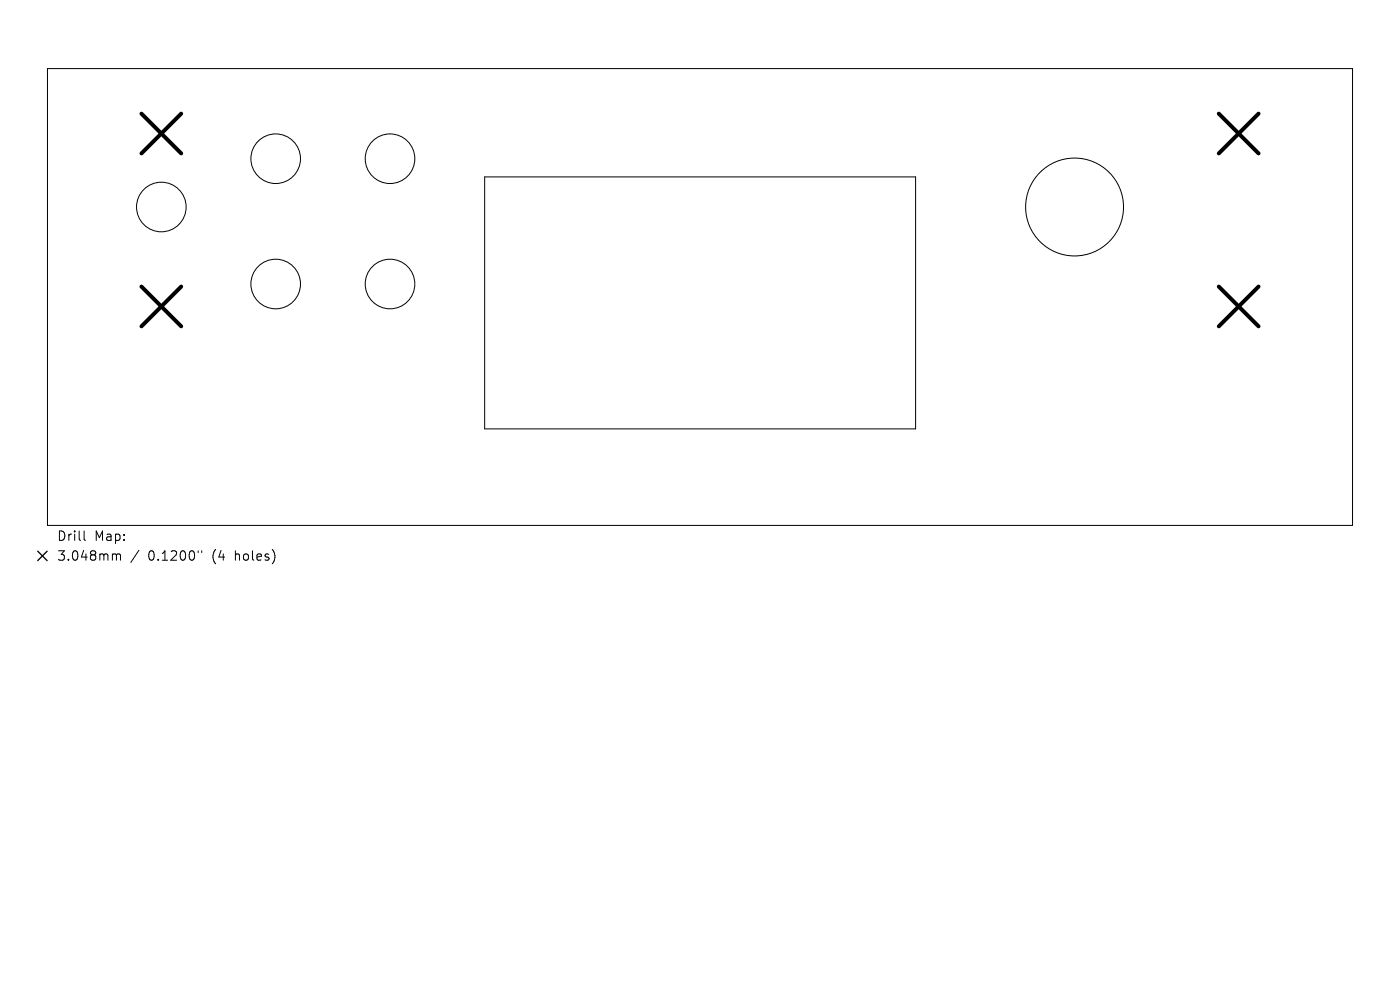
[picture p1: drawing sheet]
<svg xmlns="http://www.w3.org/2000/svg" width="297mm" height="210mm" viewBox="0 0 297 210" stroke-linecap="round" stroke-linejoin="round" font-family="sans-serif">
<defs><g id="words">
<g font-size="2.8">
<text x="12" y="115">Drill</text>
<text x="12" y="119.2">3.048mm</text>
<text x="20" y="115">Map:</text>
<text x="31.4" y="119.2">0.1200&quot;</text>
<text x="45.2" y="119.2">(4</text>
<text x="50.1" y="119.2">holes)</text>
</g>
</g></defs>
<g fill="none" stroke="#000" stroke-width=".21">
<path d="M10.1 14.6h276.8v96.9h-276.8zM102.8 37.5h91.4v53.5h-91.4zM17.8 112.6v1.8l.3 .2M24.1 117.5h.3l.3 .3M24.7 117.8l.3-.3 .5 .1 .1 1.2M24.7 117.8v1M29.5 116.7l-1.7 2.6M42 116.8v.4M42.8 116.8v.4"/>
<circle cx="58.5" cy="33.7" r="5.3"/>
<circle cx="82.7" cy="33.7" r="5.3"/>
<circle cx="34.2" cy="43.9" r="5.3"/>
<circle cx="228" cy="43.9" r="10.4"/>
<circle cx="58.5" cy="60.2" r="5.3"/>
<circle cx="82.7" cy="60.2" r="5.3"/>
</g>
<path d="M30 24.1l8.4 8.4M38.4 24.1l-8.4 8.4M258.6 24.1l8.4 8.4M267 24.1l-8.4 8.4M30 60.8l8.4 8.4M38.4 60.8l-8.4 8.4M258.6 60.8l8.4 8.4M267 60.8l-8.4 8.4" fill="none" stroke="#000" stroke-width=".84"/>
<path d="M8 116.9l2 2M10 116.9l-2 2" fill="none" stroke="#000" stroke-width=".28"/>
<use href="#words"/>
</svg>
